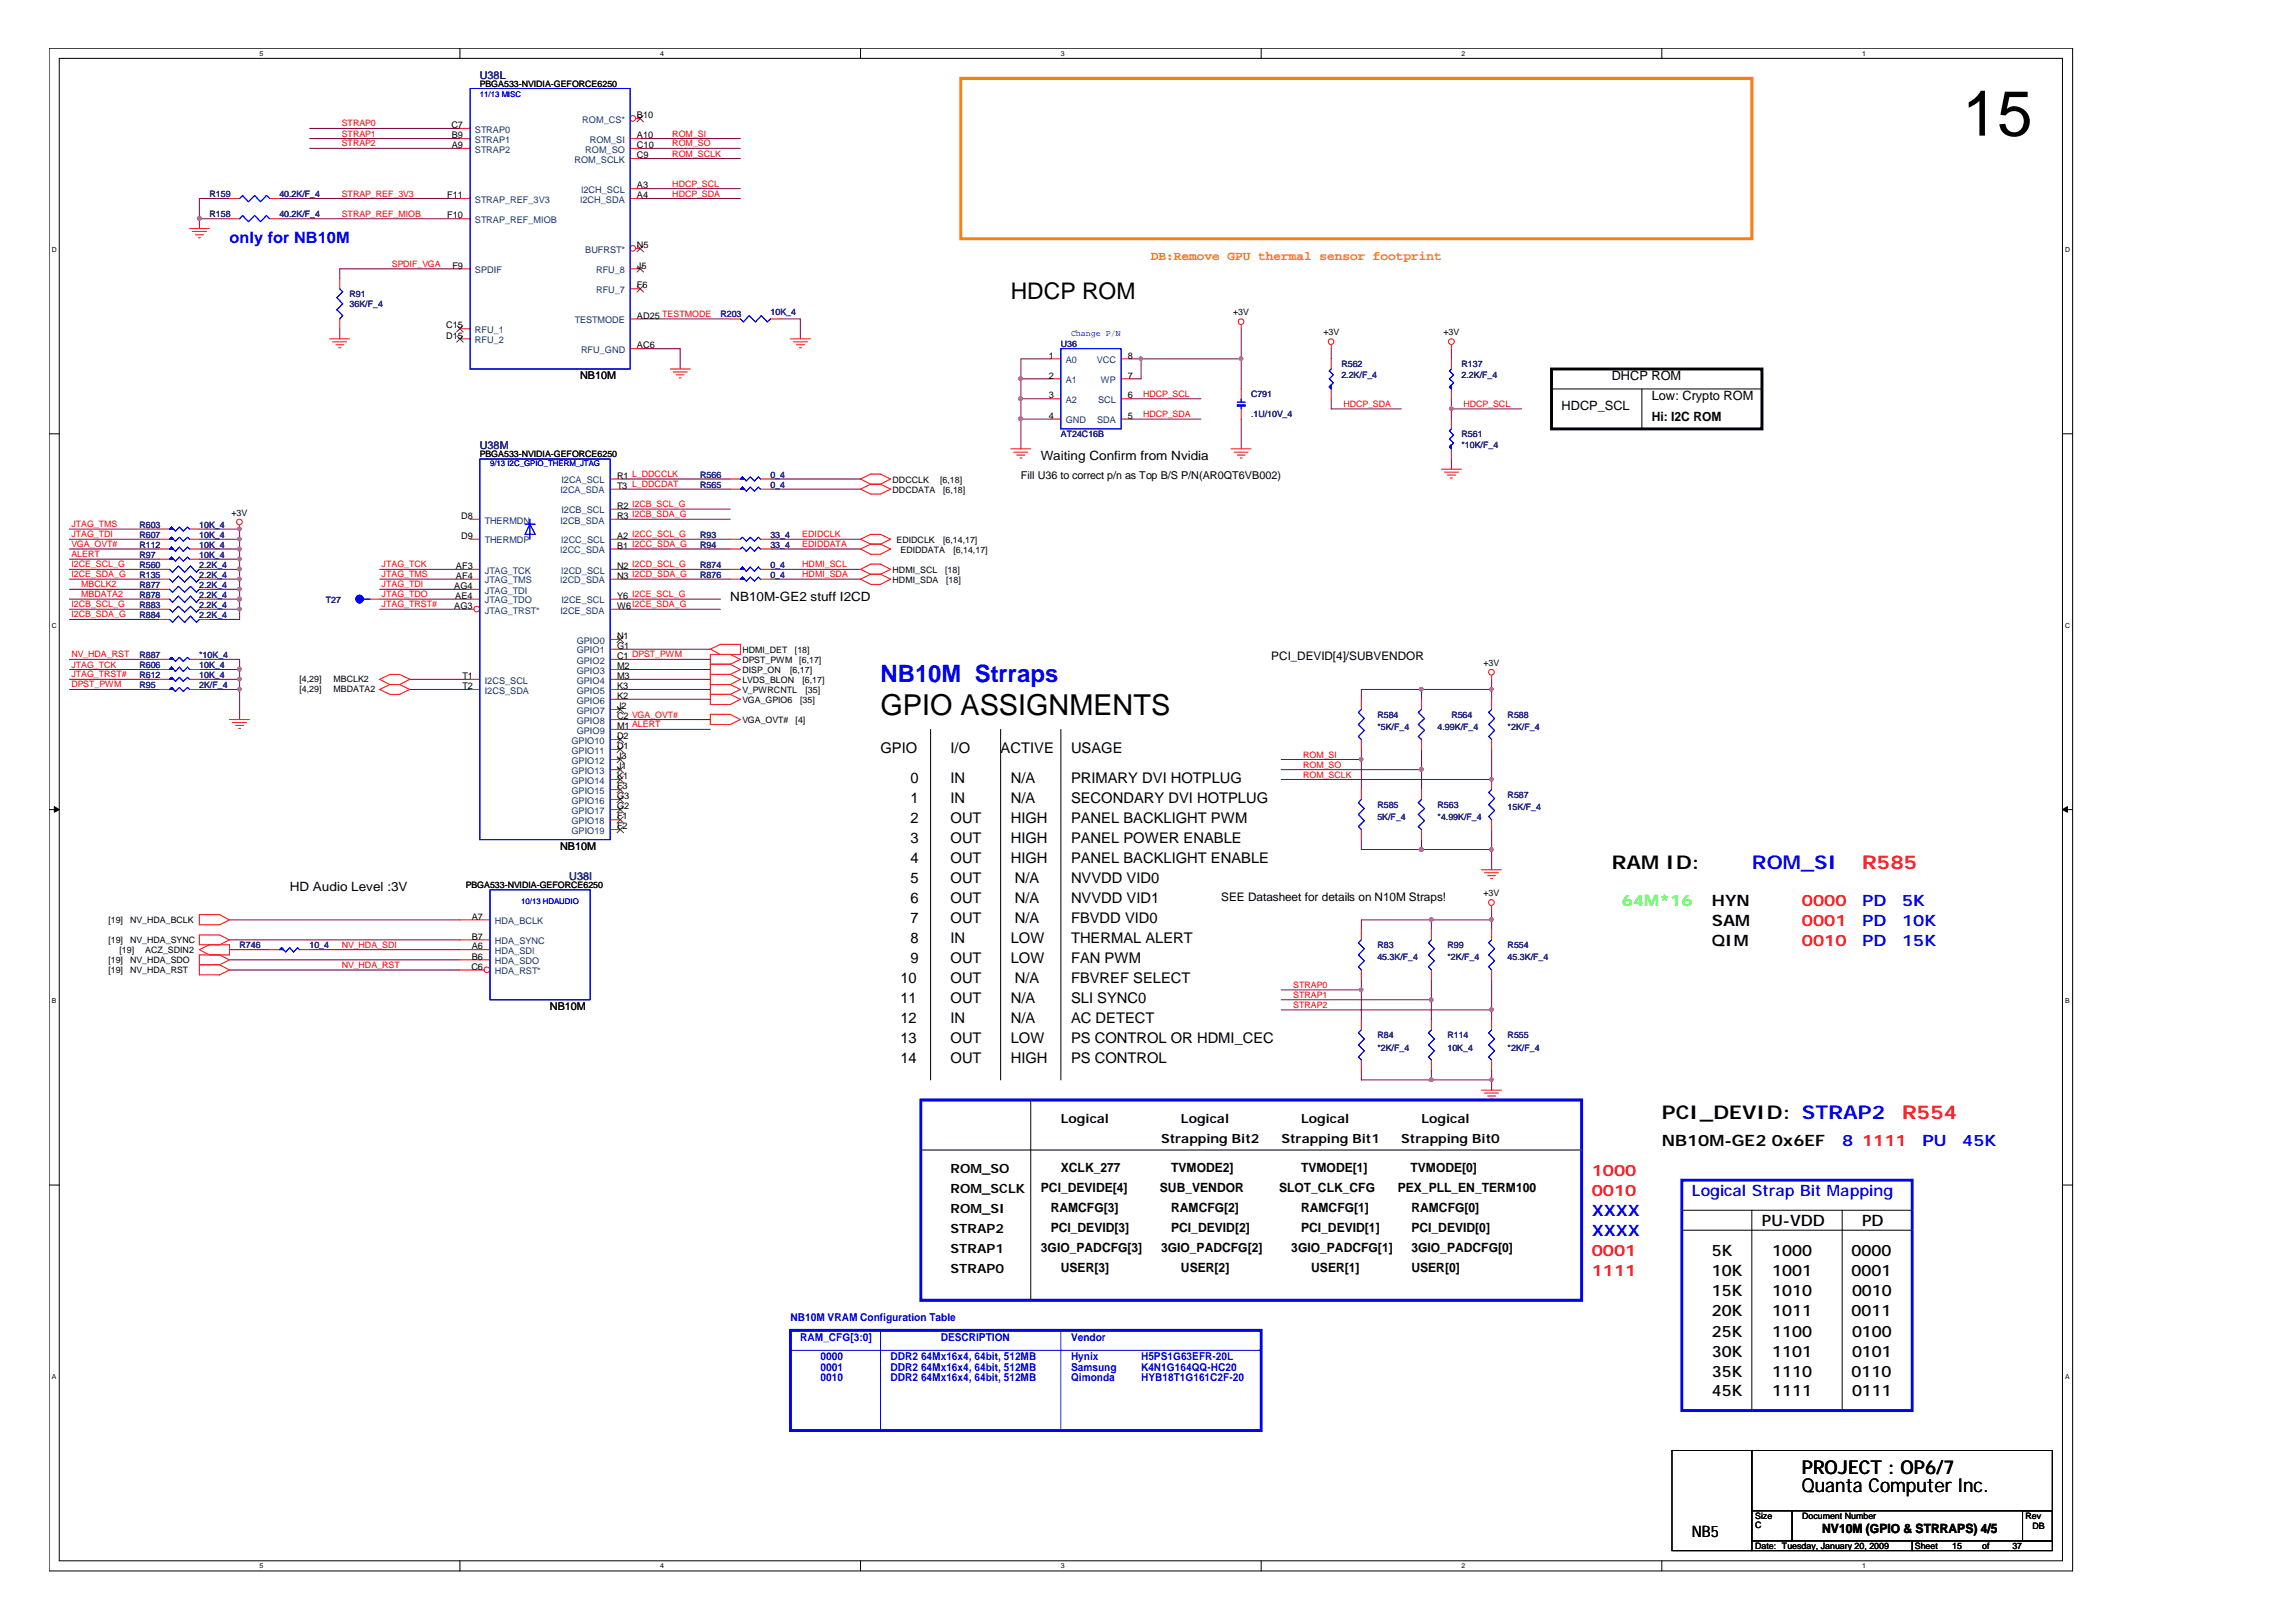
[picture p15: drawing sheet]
<svg xmlns="http://www.w3.org/2000/svg" width="297mm" height="210mm" viewBox="0 0 297 210" stroke-linecap="round" stroke-linejoin="round" font-family="sans-serif">
<defs><g id="words">
<text font-size="8.3" x="253.8" y="17.5">15</text>
<text font-size="3.7" x="113.9" y="92.5">GPIO ASSIGNMENTS</text>
<text font-size="3.1" fill="#00f" x="113.9" y="88.2">NB10M Strraps</text>
<text font-size="3" x="130.7" y="38.7">HDCP ROM</text>
<g font-size="2.5">
<text x="208.4" y="112.4">RAM ID:</text>
<text x="214.9" y="144.8">PCI_DEVID: STRAP2</text>
<text x="233" y="190.6">PROJECT : OP6/7</text>
<text x="233" y="192.9">Quanta Computer Inc.</text>
</g>
<text font-size="2.5" fill="#00f" x="226.6" y="112.4">ROM_SI</text>
<g font-size="2.5" fill="#f00">
<text x="240.8" y="112.4">R585</text>
<text x="246" y="144.8">R554</text>
</g>
<g font-size="2" fill="#00f">
<text x="29.7" y="31.5">only for NB10M</text>
<text x="240.8" y="117.2">PD</text>
<text x="240.8" y="119.7">PD</text>
<text x="246" y="119.7">10K</text>
<text x="246" y="117.2">5K</text>
<text x="240.8" y="122.3">PD</text>
<text x="246" y="122.3">15K</text>
<text x="238.3" y="148.2">8</text>
<text x="248.6" y="148.2">PU</text>
<text x="253.8" y="148.2">45K</text>
<text x="218.8" y="154.7">Logical Strap Bit Mapping</text>
<text x="205.9" y="157.3">XXXX</text>
<text x="205.9" y="159.9">XXXX</text>
</g>
<text font-size="2" fill="#0f0" x="209.8" y="117.2">64M*16</text>
<g font-size="2">
<text x="221.4" y="117.2">HYN</text>
<text x="221.4" y="119.7">SAM</text>
<text x="221.4" y="122.3">QIM</text>
<text x="214.9" y="148.2">NB10M-GE2</text>
<text x="229.1" y="148.2">0x6EF</text>
<text x="227.9" y="158.6">PU-VDD</text>
<text x="240.8" y="158.6">PD</text>
<text x="221.4" y="162.5">5K</text>
<text x="221.4" y="165.1">10K</text>
<text x="221.4" y="167.7">15K</text>
<text x="229.2" y="167.7">1010</text>
<text x="229.2" y="162.5">1000</text>
<text x="229.2" y="165.1">1001</text>
<text x="239.5" y="162.5">0000</text>
<text x="239.5" y="165.1">0001</text>
<text x="239.5" y="167.7">0010</text>
<text x="221.4" y="170.2">20K</text>
<text x="221.4" y="172.9">25K</text>
<text x="229.2" y="172.9">1100</text>
<text x="229.2" y="170.2">1011</text>
<text x="239.5" y="170.2">0011</text>
<text x="239.5" y="172.9">0100</text>
<text x="221.4" y="175.4">30K</text>
<text x="221.4" y="178">35K</text>
<text x="229.2" y="175.4">1101</text>
<text x="229.2" y="178">1110</text>
<text x="239.5" y="178">0110</text>
<text x="239.5" y="175.4">0101</text>
<text x="221.4" y="180.6">45K</text>
<text x="229.2" y="180.6">1111</text>
<text x="239.5" y="180.6">0111</text>
<text x="218.8" y="198.7">NB5</text>
</g>
<g font-size="2" fill="#f00">
<text x="233" y="117.2">0000</text>
<text x="233" y="119.7">0001</text>
<text x="233" y="122.3">0010</text>
<text x="240.8" y="148.2">1111</text>
<text x="205.9" y="152.1">1000</text>
<text x="205.9" y="154.7">0010</text>
<text x="205.9" y="162.5">0001</text>
<text x="205.9" y="165.1">1111</text>
</g>
<g font-size="1.9">
<text x="113.9" y="97.3">GPIO</text>
<text x="117.8" y="101.2">0</text>
<text x="122.9" y="101.2">IN</text>
<text x="122.9" y="97.3">I/O</text>
<text x="129.4" y="97.3">ACTIVE</text>
<text x="130.7" y="101.2">N/A</text>
<text x="138.5" y="97.3">USAGE</text>
<text x="138.5" y="101.2">PRIMARY DVI HOTPLUG</text>
<text x="117.8" y="106.4">2</text>
<text x="117.8" y="103.8">1</text>
<text x="122.9" y="103.8">IN</text>
<text x="122.9" y="106.4">OUT</text>
<text x="130.7" y="103.8">N/A</text>
<text x="130.7" y="106.4">HIGH</text>
<text x="138.5" y="106.4">PANEL BACKLIGHT PWM</text>
<text x="138.5" y="103.8">SECONDARY DVI HOTPLUG</text>
<text x="117.8" y="111.6">4</text>
<text x="117.8" y="109">3</text>
<text x="122.9" y="111.6">OUT</text>
<text x="122.9" y="109">OUT</text>
<text x="130.7" y="109">HIGH</text>
<text x="130.7" y="111.6">HIGH</text>
<text x="138.5" y="109">PANEL POWER ENABLE</text>
<text x="138.5" y="111.6">PANEL BACKLIGHT ENABLE</text>
<text x="117.8" y="114.2">5</text>
<text x="117.8" y="116.8">6</text>
<text x="117.8" y="119.4">7</text>
<text x="122.9" y="119.4">OUT</text>
<text x="122.9" y="114.2">OUT</text>
<text x="122.9" y="116.8">OUT</text>
<text x="131.3" y="114.2">N/A</text>
<text x="131.3" y="119.4">N/A</text>
<text x="131.3" y="116.8">N/A</text>
<text x="138.5" y="114.2">NVVDD VID0</text>
<text x="138.5" y="116.8">NVVDD VID1</text>
<text x="138.5" y="119.4">FBVDD VID0</text>
<text x="117.8" y="124.5">9</text>
<text x="117.8" y="121.9">8</text>
<text x="122.9" y="124.5">OUT</text>
<text x="122.9" y="121.9">IN</text>
<text x="130.7" y="124.5">LOW</text>
<text x="130.7" y="121.9">LOW</text>
<text x="138.5" y="124.5">FAN PWM</text>
<text x="138.5" y="121.9">THERMAL ALERT</text>
<text x="116.5" y="127.1">10</text>
<text x="116.5" y="129.7">11</text>
<text x="122.9" y="127.1">OUT</text>
<text x="122.9" y="129.7">OUT</text>
<text x="130.7" y="129.7">N/A</text>
<text x="131.3" y="127.1">N/A</text>
<text x="138.5" y="129.7">SLI SYNC0</text>
<text x="138.5" y="127.1">FBVREF SELECT</text>
<text x="116.5" y="132.3">12</text>
<text x="116.5" y="137.5">14</text>
<text x="116.5" y="134.9">13</text>
<text x="122.9" y="134.9">OUT</text>
<text x="122.9" y="132.3">IN</text>
<text x="122.9" y="137.5">OUT</text>
<text x="130.7" y="132.3">N/A</text>
<text x="130.7" y="134.9">LOW</text>
<text x="130.7" y="137.5">HIGH</text>
<text x="138.5" y="137.5">PS CONTROL</text>
<text x="138.5" y="134.9">PS CONTROL OR HDMI_CEC</text>
<text x="138.5" y="132.3">AC DETECT</text>
</g>
<text font-size="1.7" fill="#ff8000" x="148.8" y="33.6">DB:Remove GPU thermal sensor footprint</text>
<g font-size="1.7">
<text x="202" y="53.1">HDCP_SCL</text>
<text x="208.4" y="49.2">DHCP ROM</text>
<text x="213.6" y="51.8">Low: Crypto ROM</text>
<text x="134.6" y="59.5">Waiting Confirm from Nvidia</text>
<text x="213.6" y="54.4">Hi: I2C ROM</text>
<text x="94.4" y="77.7">NB10M-GE2 stuff I2CD</text>
<text x="37.5" y="115.2">HD Audio Level :3V</text>
<text x="137.2" y="145.2">Logical</text>
<text x="150.2" y="147.8">Strapping Bit2</text>
<text x="152.7" y="145.2">Logical</text>
<text x="165.7" y="147.8">Strapping Bit1</text>
<text x="168.3" y="145.2">Logical</text>
<text x="181.2" y="147.8">Strapping Bit0</text>
<text x="183.8" y="145.2">Logical</text>
<text x="122.9" y="151.7">ROM_SO</text>
<text x="122.9" y="154.3">ROM_SCLK</text>
<text x="134.6" y="154.1">PCI_DEVIDE[4]</text>
<text x="137.2" y="151.6">XCLK_277</text>
<text x="150" y="154.1">SUB_VENDOR</text>
<text x="151.5" y="151.6">TVMODE2]</text>
<text x="165.4" y="154.1">SLOT_CLK_CFG</text>
<text x="168.3" y="151.6">TVMODE[1]</text>
<text x="180.8" y="154.1">PEX_PLL_EN_TERM100</text>
<text x="182.4" y="151.6">TVMODE[0]</text>
<text x="122.9" y="156.9">ROM_SI</text>
<text x="122.9" y="159.5">STRAP2</text>
<text x="134.6" y="161.9">3GIO_PADCFG[3]</text>
<text x="135.9" y="156.7">RAMCFG[3]</text>
<text x="135.9" y="159.4">PCI_DEVID[3]</text>
<text x="150.2" y="161.9">3GIO_PADCFG[2]</text>
<text x="151.5" y="156.7">RAMCFG[2]</text>
<text x="151.5" y="159.4">PCI_DEVID[2]</text>
<text x="167" y="161.9">3GIO_PADCFG[1]</text>
<text x="168.3" y="156.7">RAMCFG[1]</text>
<text x="168.3" y="159.4">PCI_DEVID[1]</text>
<text x="182.5" y="156.7">RAMCFG[0]</text>
<text x="182.5" y="159.4">PCI_DEVID[0]</text>
<text x="182.5" y="161.9">3GIO_PADCFG[0]</text>
<text x="122.9" y="164.6">STRAP0</text>
<text x="122.9" y="162.1">STRAP1</text>
<text x="137.2" y="164.5">USER[3]</text>
<text x="152.7" y="164.5">USER[2]</text>
<text x="169.6" y="164.5">USER[1]</text>
<text x="182.5" y="164.5">USER[0]</text>
<text x="235.7" y="198.2">NV10M (GPIO &amp; STRRAPS) 4/5</text>
</g>
<g font-size="1.5">
<text x="164.4" y="85.4">PCI_DEVID[4]/SUBVENDOR</text>
<text x="157.9" y="116.5">SEE Datasheet for details on N10M Straps!</text>
</g>
<g font-size="1.4" fill="#000080">
<text x="62.1" y="10.2">U38L</text>
<text x="62.1" y="58.1">U38M</text>
<text x="73.6" y="113.8">U38I</text>
</g>
<g font-size="1.4">
<text x="75" y="49">NB10M</text>
<text x="132" y="62">Fill U36 to correct p/n as Top B/S P/N(AR0QT6VB002)</text>
<text x="72.4" y="109.9">NB10M</text>
<text x="71.1" y="130.6">NB10M</text>
</g>
<g font-size="1.4" fill="#00f">
<text x="102.2" y="170.8">NB10M VRAM Configuration Table</text>
<text x="103.5" y="173.4">RAM_CFG[3:0]</text>
<text x="121.7" y="173.4">DESCRIPTION</text>
<text x="138.5" y="173.4">Vendor</text>
<text x="106.1" y="177.3">0001</text>
<text x="106.1" y="176">0000</text>
<text x="106.1" y="178.6">0010</text>
<text x="115.2" y="176">DDR2 64Mx16x4, 64bit, 512MB</text>
<text x="115.2" y="177.3">DDR2 64Mx16x4, 64bit, 512MB</text>
<text x="115.2" y="178.6">DDR2 64Mx16x4, 64bit, 512MB</text>
<text x="138.5" y="178.6">Qimonda</text>
<text x="138.5" y="177.3">Samsung</text>
<text x="138.5" y="176">Hynix</text>
<text x="147.6" y="176">H5PS1G63EFR-20L</text>
<text x="147.6" y="178.6">HYB18T1G161C2F-20</text>
<text x="147.6" y="177.3">K4N1G164QQ-HC20</text>
</g>
<g font-size="1.2">
<text x="58.4" y="16.6">C7</text>
<text x="58.4" y="17.9">B9</text>
<text x="82.4" y="15.3">B10</text>
<text x="82.4" y="17.9">A10</text>
<text x="58.4" y="19.1">A9</text>
<text x="82.4" y="19.1">C10</text>
<text x="82.4" y="20.5">C9</text>
<text x="57.8" y="28.3">F10</text>
<text x="57.8" y="25.6">F11</text>
<text x="82.4" y="25.6">A4</text>
<text x="82.4" y="24.4">A3</text>
<text x="58.5" y="34.7">F9</text>
<text x="82.4" y="32.1">N5</text>
<text x="82.4" y="34.7">J5</text>
<text x="82.4" y="41.2">AD25 TESTMODE</text>
<text x="82.4" y="37.3">F6</text>
<text x="57.7" y="43.8">D15</text>
<text x="57.7" y="42.5">C15</text>
<text x="82.4" y="45.1">AC6</text>
<text x="135.6" y="46.4">1</text>
<text x="145.9" y="46.4">8</text>
<text x="135.6" y="49">2</text>
<text x="135.6" y="51.5">3</text>
<text x="145.9" y="49">7</text>
<text x="145.9" y="51.5">6</text>
<text x="135.6" y="54.2">4</text>
<text x="145.9" y="54.2">5</text>
<text x="79.8" y="65.8">R2 I2CB_SCL_G</text>
<text x="79.8" y="63.2">T3 L_DDCDAT</text>
<text x="79.8" y="61.9">R1 L_DDCCLK</text>
<text x="59.6" y="69.7">D9</text>
<text x="59.6" y="67.1">D8</text>
<text x="79.8" y="67.1">R3 I2CB_SDA_G</text>
<text x="79.8" y="69.7">A2 I2CC_SCL_G</text>
<text x="79.8" y="71">B1 I2CC_SDA_G</text>
<text x="58.8" y="76.2">AG4</text>
<text x="58.9" y="77.4">AE4</text>
<text x="59" y="74.9">AF4</text>
<text x="59" y="73.6">AF3</text>
<text x="79.8" y="77.4">Y6 I2CE_SCL_G</text>
<text x="79.8" y="73.6">N2 I2CD_SCL_G</text>
<text x="79.8" y="74.9">N3 I2CD_SDA_G</text>
<text x="58.8" y="78.8">AG3</text>
<text x="79.8" y="83.9">G1</text>
<text x="79.8" y="82.6">N1</text>
<text x="79.8" y="78.8">W6I2CE_SDA_G</text>
<text x="59.8" y="89.1">T2</text>
<text x="59.8" y="87.8">T1</text>
<text x="79.8" y="89.1">K3</text>
<text x="79.8" y="87.8">M3</text>
<text x="79.8" y="86.5">M2</text>
<text x="79.8" y="85.2">C1 DPST_PWM</text>
<text x="79.8" y="94.3">M1 ALERT</text>
<text x="79.8" y="93">C2 VGA_OVT#</text>
<text x="79.8" y="91.7">J2</text>
<text x="79.8" y="90.4">K2</text>
<text x="79.8" y="95.6">D2</text>
<text x="79.8" y="100.8">K1</text>
<text x="79.8" y="99.5">J1</text>
<text x="79.8" y="98.2">J3</text>
<text x="79.8" y="96.9">D1</text>
<text x="79.8" y="107.2">F2</text>
<text x="79.8" y="106">F1</text>
<text x="79.8" y="104.7">G2</text>
<text x="79.8" y="103.3">G3</text>
<text x="79.8" y="102.1">F3</text>
<text x="61" y="118.9">A7</text>
<text x="61" y="125.4">C6</text>
<text x="61" y="124.1">B6</text>
<text x="61" y="122.8">A6</text>
<text x="61" y="121.5">B7</text>
</g>
<g font-size="1.2" fill="#004080">
<text x="61.4" y="17.2">STRAP0</text>
<text x="75.3" y="15.9">ROM_CS*</text>
<text x="61.4" y="19.7">STRAP2</text>
<text x="61.4" y="18.5">STRAP1</text>
<text x="74.3" y="21.1">ROM_SCLK</text>
<text x="75.7" y="19.7">ROM_SO</text>
<text x="76.3" y="18.5">ROM_SI</text>
<text x="61.4" y="28.8">STRAP_REF_MIOB</text>
<text x="61.4" y="26.2">STRAP_REF_3V3</text>
<text x="75" y="26.2">I2CH_SDA</text>
<text x="75.1" y="24.9">I2CH_SCL</text>
<text x="61.4" y="35.3">SPDIF</text>
<text x="75.7" y="32.7">BUFRST*</text>
<text x="77.1" y="35.3">RFU_8</text>
<text x="74.3" y="41.8">TESTMODE</text>
<text x="77.1" y="37.9">RFU_7</text>
<text x="61.4" y="44.4">RFU_2</text>
<text x="61.4" y="43.1">RFU_1</text>
<text x="75.1" y="45.6">RFU_GND</text>
<text x="137.8" y="47">A0</text>
<text x="141.9" y="47">VCC</text>
<text x="137.8" y="49.5">A1</text>
<text x="137.8" y="52.1">A2</text>
<text x="142" y="52.1">SCL</text>
<text x="142.4" y="49.5">WP</text>
<text x="137.8" y="54.8">GND</text>
<text x="141.9" y="54.8">SDA</text>
<text x="72.5" y="63.8">I2CA_SDA</text>
<text x="72.6" y="62.5">I2CA_SCL</text>
<text x="62.7" y="70.3">THERMDP</text>
<text x="62.7" y="67.7">THERMDN</text>
<text x="72.4" y="71.6">I2CC_SDA</text>
<text x="72.5" y="67.7">I2CB_SDA</text>
<text x="72.6" y="70.3">I2CC_SCL</text>
<text x="72.6" y="66.4">I2CB_SCL</text>
<text x="62.7" y="76.8">JTAG_TDI</text>
<text x="62.7" y="75.5">JTAG_TMS</text>
<text x="62.7" y="74.2">JTAG_TCK</text>
<text x="72.4" y="75.5">I2CD_SDA</text>
<text x="72.6" y="74.2">I2CD_SCL</text>
<text x="62.7" y="79.3">JTAG_TRST*</text>
<text x="62.7" y="78">JTAG_TDO</text>
<text x="72.5" y="79.3">I2CE_SDA</text>
<text x="72.6" y="78">I2CE_SCL</text>
<text x="74.6" y="83.2">GPIO0</text>
<text x="62.7" y="89.7">I2CS_SDA</text>
<text x="62.7" y="88.4">I2CS_SCL</text>
<text x="74.6" y="89.7">GPIO5</text>
<text x="74.6" y="88.4">GPIO4</text>
<text x="74.6" y="87.1">GPIO3</text>
<text x="74.6" y="85.8">GPIO2</text>
<text x="74.6" y="84.5">GPIO1</text>
<text x="74.6" y="94.9">GPIO9</text>
<text x="74.6" y="93.6">GPIO8</text>
<text x="74.6" y="92.3">GPIO7</text>
<text x="74.6" y="91">GPIO6</text>
<text x="73.9" y="101.4">GPIO14</text>
<text x="73.9" y="100.1">GPIO13</text>
<text x="73.9" y="98.8">GPIO12</text>
<text x="73.9" y="97.5">GPIO11</text>
<text x="73.9" y="96.2">GPIO10</text>
<text x="73.9" y="107.8">GPIO19</text>
<text x="73.9" y="106.6">GPIO18</text>
<text x="73.9" y="105.3">GPIO17</text>
<text x="73.9" y="103.9">GPIO16</text>
<text x="73.9" y="102.7">GPIO15</text>
<text x="64" y="119.5">HDA_BCLK</text>
<text x="64" y="124.7">HDA_SDO</text>
<text x="64" y="123.4">HDA_SDI</text>
<text x="64" y="122.1">HDA_SYNC</text>
<text x="64" y="126">HDA_RST*</text>
</g>
<g font-size="1.1">
<text x="62.1" y="11.2">PBGA533-NVIDIA-GEFORCE6250</text>
<text x="159.5" y="40.8">+3V</text>
<text x="171.2" y="43.4">+3V</text>
<text x="186.7" y="43.4">+3V</text>
<text x="62.1" y="59.2">PBGA533-NVIDIA-GEFORCE6250</text>
<text x="115.4" y="62.4">DDCCLK</text>
<text x="115.4" y="63.7">DDCDATA</text>
<text x="121.6" y="62.4">[6,18]</text>
<text x="122" y="63.7">[6,18]</text>
<text x="29.9" y="66.7">+3V</text>
<text x="116" y="70.2">EDIDCLK</text>
<text x="116.5" y="71.5">EDIDDATA</text>
<text x="122" y="70.2">[6,14,17]</text>
<text x="123.3" y="71.5">[6,14,17]</text>
<text x="115.4" y="74.1">HDMI_SCL</text>
<text x="115.4" y="75.4">HDMI_SDA</text>
<text x="122.2" y="74.1">[18]</text>
<text x="122.4" y="75.4">[18]</text>
<text x="38.7" y="88.2">[4,29]</text>
<text x="38.7" y="89.5">[4,29]</text>
<text x="43.1" y="88.2">MBCLK2</text>
<text x="43.1" y="89.5">MBDATA2</text>
<text x="96" y="88.3">LVDS_BLON</text>
<text x="96" y="85.7">DPST_PWM</text>
<text x="96" y="87">DISP_ON</text>
<text x="96" y="89.6">V_PWRCNTL</text>
<text x="96" y="84.4">HDMI_DET</text>
<text x="102.2" y="87">[6,17]</text>
<text x="102.8" y="84.4">[18]</text>
<text x="103.4" y="85.7">[6,17]</text>
<text x="103.8" y="88.3">[6,17]</text>
<text x="104.2" y="89.6">[35]</text>
<text x="191.9" y="86.1">+3V</text>
<text x="96" y="93.5">VGA_OVT#</text>
<text x="96" y="90.9">VGA_GPIO6</text>
<text x="102.9" y="93.5">[4]</text>
<text x="103.5" y="90.9">[35]</text>
<text x="14" y="119.4">[19]</text>
<text x="16.8" y="119.4">NV_HDA_BCLK</text>
<text x="60.2" y="114.9">PBGA533-NVIDIA-GEFORCE6250</text>
<text x="191.9" y="115.9">+3V</text>
<text x="14" y="122">[19]</text>
<text x="14" y="124.6">[19]</text>
<text x="14" y="125.9">[19]</text>
<text x="15.5" y="123.3">[19]</text>
<text x="16.8" y="122">NV_HDA_SYNC</text>
<text x="16.8" y="124.6">NV_HDA_SDO</text>
<text x="16.8" y="125.9">NV_HDA_RST</text>
<text x="18.8" y="123.3">ACZ_SDIN2</text>
<text x="227" y="196.5">Size</text>
<text x="227" y="197.7">C</text>
<text x="233.1" y="196.5">Document Number</text>
<text x="262" y="196.5">Rev</text>
<text x="262.8" y="197.8">DB</text>
<text x="227" y="200.4">Date: Tuesday, January 20, 2009</text>
<text x="247.7" y="200.4">Sheet</text>
<text x="252.5" y="200.4">15</text>
<text x="256.4" y="200.4">of</text>
<text x="260.3" y="200.4">37</text>
</g>
<g font-size="1.1" fill="#f00">
<text x="44.2" y="16.4">STRAP0</text>
<text x="44.2" y="17.7">STRAP1</text>
<text x="87" y="17.7">ROM_SI</text>
<text x="44.2" y="18.9">STRAP2</text>
<text x="87" y="18.9">ROM_SO</text>
<text x="87" y="20.2">ROM_SCLK</text>
<text x="44.2" y="28">STRAP_REF_MIOB</text>
<text x="44.2" y="25.4">STRAP_REF_3V3</text>
<text x="87" y="25.4">HDCP_SDA</text>
<text x="87" y="24.1">HDCP_SCL</text>
<text x="50.7" y="34.5">SPDIF_VGA</text>
<text x="147.8" y="51.3">HDCP_SCL</text>
<text x="147.8" y="53.9">HDCP_SDA</text>
<text x="173.7" y="52.6">HDCP_SDA</text>
<text x="189.3" y="52.6">HDCP_SCL</text>
<text x="9.2" y="68.2">JTAG_TMS</text>
<text x="9.2" y="69.5">JTAG_TDI</text>
<text x="9.2" y="70.8">VGA_OVT#</text>
<text x="103.8" y="69.5">EDIDCLK</text>
<text x="103.8" y="70.8">EDIDDATA</text>
<text x="9.2" y="73.4">I2CE_SCL_G</text>
<text x="9.2" y="74.6">I2CE_SDA_G</text>
<text x="9.2" y="72.1">ALERT</text>
<text x="10.5" y="76">MBCLK2</text>
<text x="10.5" y="77.2">MBDATA2</text>
<text x="49.4" y="76">JTAG_TDI</text>
<text x="49.4" y="73.4">JTAG_TCK</text>
<text x="49.4" y="77.2">JTAG_TDO</text>
<text x="49.4" y="74.6">JTAG_TMS</text>
<text x="103.8" y="74.6">HDMI_SDA</text>
<text x="103.8" y="73.4">HDMI_SCL</text>
<text x="9.2" y="78.5">I2CB_SCL_G</text>
<text x="9.2" y="79.9">I2CB_SDA_G</text>
<text x="49.4" y="78.5">JTAG_TRST#</text>
<text x="9.2" y="88.9">DPST_PWM</text>
<text x="9.2" y="86.3">JTAG_TCK</text>
<text x="9.2" y="87.6">JTAG_TRST#</text>
<text x="9.2" y="85">NV_HDA_RST</text>
<text x="168.5" y="100.6">ROM_SCLK</text>
<text x="168.5" y="98">ROM_SI</text>
<text x="168.5" y="99.3">ROM_SO</text>
<text x="44.2" y="125.2">NV_HDA_RST</text>
<text x="44.2" y="122.6">NV_HDA_SDI</text>
<text x="167.3" y="127.8">STRAP0</text>
<text x="167.3" y="130.4">STRAP2</text>
<text x="167.3" y="129">STRAP1</text>
</g>
<g font-size="1.1" fill="#000080">
<text x="27.1" y="25.5">R159</text>
<text x="27.1" y="28.1">R158</text>
<text x="36.1" y="25.5">40.2K/F_4</text>
<text x="36.1" y="28.1">40.2K/F_4</text>
<text x="45.2" y="38.5">R91</text>
<text x="45.2" y="39.7">36K/F_4</text>
<text x="93.2" y="41">R203</text>
<text x="99.7" y="40.8">10K_4</text>
<text x="137.2" y="44.9">U36</text>
<text x="173.5" y="47.5">R562</text>
<text x="189" y="47.5">R137</text>
<text x="161.8" y="51.4">C791</text>
<text x="161.8" y="54">.1U/10V_4</text>
<text x="173.5" y="48.8">2.2K/F_4</text>
<text x="189" y="48.8">2.2K/F_4</text>
<text x="137.2" y="56.6">AT24C16B</text>
<text x="189" y="56.6">R561</text>
<text x="189" y="57.9">*10K/F_4</text>
<text x="90.6" y="61.8">R566</text>
<text x="90.6" y="63">R565</text>
<text x="99.6" y="61.8">0_4</text>
<text x="99.6" y="63">0_4</text>
<text x="18" y="69.5">R607</text>
<text x="18" y="68.3">R603</text>
<text x="18" y="70.8">R112</text>
<text x="25.8" y="69.5">10K_4</text>
<text x="25.8" y="68.3">10K_4</text>
<text x="25.8" y="70.8">10K_4</text>
<text x="90.6" y="70.8">R94</text>
<text x="90.6" y="69.5">R93</text>
<text x="99.6" y="70.8">33_4</text>
<text x="99.6" y="69.5">33_4</text>
<text x="18" y="77.3">R878</text>
<text x="18" y="73.4">R560</text>
<text x="18" y="76">R877</text>
<text x="18" y="72.1">R97</text>
<text x="18" y="74.7">R135</text>
<text x="25.8" y="72.1">10K_4</text>
<text x="25.8" y="77.3">2.2K_4</text>
<text x="25.8" y="73.4">2.2K_4</text>
<text x="25.8" y="76">2.2K_4</text>
<text x="25.8" y="74.7">2.2K_4</text>
<text x="42.1" y="77.9">T27</text>
<text x="90.6" y="74.7">R876</text>
<text x="90.6" y="73.4">R874</text>
<text x="99.6" y="74.7">0_4</text>
<text x="99.6" y="73.4">0_4</text>
<text x="18" y="79.9">R884</text>
<text x="18" y="78.6">R883</text>
<text x="25.8" y="79.9">2.2K_4</text>
<text x="25.8" y="78.6">2.2K_4</text>
<text x="18" y="85.1">R887</text>
<text x="18" y="86.4">R606</text>
<text x="18" y="87.7">R612</text>
<text x="18" y="89">R95</text>
<text x="25.8" y="89">2K/F_4</text>
<text x="25.8" y="85.1">*10K_4</text>
<text x="25.8" y="86.4">10K_4</text>
<text x="25.8" y="87.7">10K_4</text>
<text x="178.1" y="92.9">R584</text>
<text x="178.1" y="94.4">*5K/F_4</text>
<text x="185.9" y="94.4">4.99K/F_4</text>
<text x="187.7" y="92.9">R564</text>
<text x="195" y="92.9">R588</text>
<text x="195" y="94.4">*2K/F_4</text>
<text x="178.1" y="104.5">R585</text>
<text x="178.1" y="106.1">5K/F_4</text>
<text x="185.9" y="104.5">R563</text>
<text x="185.9" y="106.1">*4.99K/F_4</text>
<text x="195" y="103.2">R587</text>
<text x="195" y="104.8">15K/F_4</text>
<text x="31" y="122.7">R746</text>
<text x="40" y="122.7">10_4</text>
<text x="178.1" y="122.7">R83</text>
<text x="178.1" y="124.2">45.3K/F_4</text>
<text x="187.2" y="122.7">R99</text>
<text x="187.2" y="124.2">*2K/F_4</text>
<text x="195" y="122.7">R554</text>
<text x="195" y="124.2">45.3K/F_4</text>
<text x="178.1" y="134.3">R84</text>
<text x="178.1" y="135.9">*2K/F_4</text>
<text x="187.2" y="134.3">R114</text>
<text x="187.2" y="135.9">10K_4</text>
<text x="195" y="134.3">R555</text>
<text x="195" y="135.9">*2K/F_4</text>
</g>
<text font-size="1.1" fill="#00f" x="138.5" y="43.5">Change P/N</text>
<g font-size="1" fill="#00f">
<text x="62.1" y="12.6">11/13 MISC</text>
<text x="63.4" y="60.3">9/13 I2C_GPIO_THERM_JTAG</text>
<text x="67.4" y="116.9">10/13 HDAUDIO</text>
</g>
<g font-size=".9">
<text x="33.6" y="7.2">5</text>
<text x="85.4" y="7.2">4</text>
<text x="137.2" y="7.2">3</text>
<text x="189" y="7.2">2</text>
<text x="240.8" y="7.2">1</text>
<text x="6.7" y="32.6">D</text>
<text x="267.1" y="32.6">D</text>
<text x="6.7" y="81.2">C</text>
<text x="267.1" y="81.2">C</text>
<text x="6.7" y="129.8">B</text>
<text x="267.1" y="129.8">B</text>
<text x="6.7" y="178.3">A</text>
<text x="267.1" y="178.3">A</text>
<text x="33.6" y="202.8">5</text>
<text x="85.4" y="202.8">4</text>
<text x="137.2" y="202.8">3</text>
<text x="189" y="202.8">2</text>
<text x="240.8" y="202.8">1</text>
</g>
</g></defs>
<g fill="none" stroke="#000" stroke-width=".13">
<path d="M6.3 6.2h261.8v197h-261.8zM7.7 7.5h259v194.4h-259zM59.5 6.2v1.3M111.3 6.2v1.3M163.1 6.2v1.3M214.9 6.2v1.3M6.3 56.1h1.4M200.7 50.3h27.2M212.3 50.3v5.2M266.7 56.1h1.4M120.4 94.3v45.4M129.4 94.3v45.4"/>
<path d="M137.2 94.3v45.4M6.3 104.7h1.4M266.7 104.7h1.4M6.3 153.3h1.4M119.1 148.7h85.5M133.3 142.3v25.9M217.5 156.5h29.8M217.5 159.1h29.8M226.6 156.5v25.9M238.3 156.5v25.9M266.7 153.3h1.4M216.2 187.6h10.4v12.9h-10.4z"/>
<path d="M226.6 187.6h38.8v7.8h-38.8zM226.6 195.4h5.2v3.9h-5.2zM226.6 199.3h20.7v1.2h-20.7zM231.8 195.4h33.6v3.9h-33.6zM247.3 199.3h18.1v1.2h-18.1zM261.6 195.4h3.8v3.9h-3.8zM59.5 201.9v1.3M111.3 201.9v1.3M163.1 201.9v1.3M214.9 201.9v1.3"/>
</g>
<g fill="#000" stroke="#000" stroke-width=".13">
<path d="M7 104.3l.7 .4-.7 .3z" fill-rule="evenodd"/>
<path d="M266.7 104.7l.7-.4v.7z" fill-rule="evenodd"/>
</g>
<g fill="none" stroke="#800040" stroke-width=".13">
<path d="M40 17.9h19.5M40 19.2h19.5M40 16.6h19.5M82.8 17.9h13M82.8 19.2h13M25.8 28.3h3.9M29.7 25.7h-3.9v3.9M36.2 25.7h23.3M36.2 28.3h23.3M59.5 34.8h-15.6v1.2M82.8 20.5h13M82.8 25.7h13"/>
<path d="M82.8 24.4h13M43.9 42.5v1.3M82.8 41.2h11.6M82.8 45.1h5.2v2.6M100.9 41.2h2.6v2.6M132 51.6h3.9M132 49h3.9M132 54.2h3.9M135.9 46.4h-3.9v11.7M146.3 51.6h9M146.3 46.4h14.2M146.3 54.2h9"/>
<path d="M147.6 46.4v2.6h-1.3M160.5 42.5v7.8M160.5 54.2v3.9M172.2 51.6v1.3h9M172.2 45.1v1.3M187.7 45.1v1.3M187.7 51.6v2.6M187.7 59.4v1.3M187.7 52.9h9.1M9 73.6h11.6M9 74.9h11.6M9 69.7h11.6"/>
<path d="M9 71h11.6M9 77.5h11.6M9 78.8h11.6M9 76.2h11.6M9 68.4h11.6M9 72.3h11.6M25.8 68.4h5.2v11.7h-3.9M25.8 69.7h5.2M25.8 71h5.2M25.8 72.3h5.2M27.1 73.6h3.9M27.1 74.9h3.9"/>
<path d="M27.1 77.5h3.9M27.1 78.8h3.9M27.1 76.2h3.9M49.1 73.6h11.7M49.1 74.9h11.7M49.1 77.5h11.7M49.1 78.8h11.7M49.1 76.2h11.7M80.2 73.6h14.2M80.2 74.9h14.2M80.2 69.7h14.2M80.2 71h14.2"/>
<path d="M80.2 77.5h13M80.2 78.8h13M80.2 61.9h14.2M80.2 63.3h14.2M80.2 65.8h14.2M80.2 67.2h14.2M99.7 73.6h11.6M99.7 74.9h11.6M99.7 69.7h11.6M99.7 71h11.6M99.7 61.9h11.6M99.7 63.3h11.6"/>
<path d="M9 89.2h11.6M9 87.9h11.6M9 85.3h11.6M9 86.6h11.6M9 80.1h11.6M25.8 85.3h5.2v7.8M25.8 89.2h5.2M25.8 87.9h5.2M25.8 86.6h5.2M53 89.2h7.8M53 87.9h7.8M80.2 89.2h11.7"/>
<path d="M80.2 87.9h11.7M80.2 90.4h11.7M80.2 85.3h11.7M80.2 86.6h11.7M80.2 84h11.7M80.2 94.3h11.7M80.2 93.1h11.7M165.7 98.2h10.4M165.7 99.5h18.2M176.1 96.9v5.2M183.9 89.2v1.2M183.9 96.9v5.2"/>
<path d="M192.9 89.2h-16.8v1.2M192.9 96.9v3.9h-27.2M192.9 87.9v2.5M29.7 119h29.8M176.1 108.6v1.3h16.8M183.9 108.6v1.3M185.1 119v1.2M192.9 119h-16.8v1.2M192.9 107.3v5.2M192.9 117.7v2.5M29.7 121.6h29.8M29.7 125.4h29.8"/>
<path d="M29.7 124.1h29.8M29.7 122.8h5.2M40 122.8h19.5M165.7 128h10.4M165.7 130.6h27.2M165.7 129.3h19.4M176.1 126.7v5.2M176.1 138.4v1.3h16.8M185.1 126.7v5.2M185.1 138.4v1.3M192.9 126.7v5.2M192.9 138.4v2.6"/>
</g>
<g fill="#f0f" stroke="#f0f" stroke-width=".13">
<path d="M30.8 73.4l.1-.1 .3 .1-.1 .4h-.2h-.1z" fill-rule="evenodd"/>
<path d="M30.8 74.7h.3l.1 .2-.1 .1-.2 .1-.1-.1z" fill-rule="evenodd"/>
<path d="M160.3 46.2h.4v.2v.1l-.2 .1-.2-.1z" fill-rule="evenodd"/>
<path d="M147.4 46.2h.3l.1 .2-.1 .1-.2 .1-.1-.1z" fill-rule="evenodd"/>
<path d="M30.8 69.5h.3l.1 .2-.1 .2h-.2h-.1z" fill-rule="evenodd"/>
<path d="M30.8 68.2h.3l.1 .2-.1 .2h-.2h-.1z" fill-rule="evenodd"/>
<path d="M30.8 86.4l.1-.1 .3 .1-.1 .3-.2 .1-.1-.1z" fill-rule="evenodd"/>
<path d="M30.8 89h.3l.1 .1-.1 .2-.2 .1-.1-.1z" fill-rule="evenodd"/>
<path d="M30.8 87.7h.3l.1 .1-.1 .2-.2 .1-.1-.1z" fill-rule="evenodd"/>
<path d="M30.8 70.8h.1l.3 .1-.1 .3-.2 .1-.1-.1z" fill-rule="evenodd"/>
<path d="M30.8 72.1h.3l.1 .2-.1 .2h-.2h-.1z" fill-rule="evenodd"/>
<path d="M192.7 100.6h.3l.1 .2-.1 .1-.1 .1-.2-.1z" fill-rule="evenodd"/>
<path d="M184.9 139.5h.4v.1v.2l-.2 .1-.2-.1z" fill-rule="evenodd"/>
<path d="M192.7 118.7h.2l.2 .1-.1 .3-.1 .1-.2-.1z" fill-rule="evenodd"/>
<path d="M175.9 127.8h.3l.1 .2-.1 .2h-.2h-.1z" fill-rule="evenodd"/>
<path d="M192.7 130.4h.3l.1 .2-.1 .1-.1 .1-.2-.1z" fill-rule="evenodd"/>
<path d="M192.7 130.4h.3l.1 .2-.1 .1-.1 .1-.2-.1z" fill-rule="evenodd"/>
<path d="M184.9 118.7h.2l.2 .1v.3l-.2 .1-.2-.1z" fill-rule="evenodd"/>
<path d="M192.7 139.5h.3l.1 .1-.1 .2-.1 .1-.2-.1z" fill-rule="evenodd"/>
<path d="M184.9 139.5h.4v.1v.2l-.2 .1-.2-.1z" fill-rule="evenodd"/>
<path d="M184.9 129.1l.2-.1 .2 .2v.3l-.2 .1-.2-.1z" fill-rule="evenodd"/>
<path d="M192.7 109.7l.2-.1 .2 .1-.1 .3-.1 .1-.2-.1z" fill-rule="evenodd"/>
<path d="M192.7 89h.3l.1 .1-.1 .2-.1 .1-.2-.1z" fill-rule="evenodd"/>
<path d="M175.9 98h.3l.1 .2-.1 .2h-.2h-.1z" fill-rule="evenodd"/>
<path d="M30.8 77.3l.1-.1 .3 .1-.1 .4h-.2h-.1z" fill-rule="evenodd"/>
<path d="M30.8 76h.3l.1 .2-.1 .1-.2 .1-.1-.1z" fill-rule="evenodd"/>
<path d="M30.8 78.6h.3l.1 .2-.1 .1-.2 .1-.1-.1z" fill-rule="evenodd"/>
<path d="M30.8 77.3l.1-.1 .3 .1-.1 .4h-.2h-.1z" fill-rule="evenodd"/>
<circle cx="132" cy="54.2" r=".26"/>
<circle cx="132" cy="49" r=".25"/>
<circle cx="187.7" cy="52.9" r=".25"/>
<circle cx="132" cy="51.6" r=".26"/>
<circle cx="25.8" cy="28.3" r=".26"/>
<circle cx="183.8" cy="89.1" r=".25"/>
<circle cx="183.8" cy="109.9" r=".26"/>
<circle cx="183.8" cy="99.5" r=".26"/>
</g>
<g fill="none" stroke="#f00" stroke-width=".13">
<path d="M24.5 29.6h2.6M24.9 29.9h1.8M25.3 30.4h1M25.7 30.7h.2M42.6 43.8h2.6M43 44.2h1.8M43.4 44.6h1M43.8 45h.3M86.7 47.7h2.6M87.1 48.1h1.8M87.5 48.5h1M87.8 48.9h.3"/>
<path d="M102.2 43.8h2.6M102.6 44.2h1.8M103 44.6h1.1M103.4 45h.2M130.7 58.1h2.6M131.1 58.5h1.8M131.5 58.9h1M131.9 59.2h.3M159.2 58.1h2.6M159.6 58.5h1.8M160 58.9h1M160.4 59.2h.3"/>
<path d="M160.5 42v.5M172.2 44.6v.5M187.7 44.6v.5M20.6 69.7h1.3M20.6 77.5h1.3M24.5 69.7h1.3M25.8 77.5h1.3M31 67.9v.5M112.6 70.4l-1.3-.7 1.3-.6h1.3l1.3 .6-1.3 .7M112.6 70.4h1.3M112.6 70.4l-1.3 .6 1.3 .7h1.3l1.3-.7-1.3-.6M112.6 62.6l-1.3-.7 1.3-.6h1.3l1.3 .6-1.3 .7"/>
<path d="M112.6 62.6h1.3M112.6 62.6l-1.3 .7 1.3 .6h1.3l1.3-.6-1.3-.7M112.6 74.3l-1.3-.7 1.3-.6h1.3l1.3 .6-1.3 .7M112.6 74.3h1.3M112.6 74.3l-1.3 .6 1.3 .7h1.3l1.3-.7-1.3-.6M186.4 60.7h2.6M186.8 61.1h1.8M187.2 61.4h1.1M187.6 61.8h.2M20.6 80.1h1.3M25.8 80.1h1.3M29.7 93.1h2.6"/>
<path d="M30.1 93.4h1.8M30.5 93.8h1M30.9 94.2h.2M50.4 88.5l-1.3-.6 1.3-.7h1.3l1.3 .7-1.3 .6M50.4 88.5h1.3M50.4 88.5l-1.3 .7 1.3 .6h1.3l1.3-.6-1.3-.7M60.8 89.2h1.3M60.8 87.9h1.3M91.9 87.2h2.5M91.9 88.5h2.5M91.9 92.4h2.5l1.4 .7-1.4 .6h-2.5zM91.9 85.9h2.5"/>
<path d="M91.9 89.8h2.5M93.2 84.6l-1.3-.6 1.3-.7h2.6v1.3h-3.9v6.5h2.5l1.4-.7-1.4-.6M94.4 87.2l1.4 .7-1.4 .6M94.4 84.6l1.4 .7-1.4 .6M94.4 85.9l1.4 .7-1.4 .6M94.4 88.5l1.4 .7-1.4 .6M192.9 87.3v.6M25.8 118.3h2.6l1.3 .7-1.3 .6h-2.6zM191.6 112.5h2.6M192 112.9h1.8M192.4 113.3h1M192.8 113.6h.2"/>
<path d="M192.9 117.2v.5M25.8 124.8h2.6M27.1 122.2l-1.3 .6 1.3 .7M28.4 122.2l1.3-.6-1.3-.7h-2.6v1.3h3.9v1.3h-3.9v2.6h2.6l1.3-.7-1.3-.6M28.4 123.5l1.3 .6-1.3 .7M185.1 120.2v1.4M185.1 125.4v1.3M185.1 131.9v1.3M185.1 137.1v1.3M191.6 141h2.6M192 141.4h1.8M192.4 141.7h1"/>
<path d="M192.8 142.1h.2"/>
<circle cx="160.5" cy="41.6" r=".37"/>
<circle cx="172.1" cy="44.2" r=".37"/>
<circle cx="187.7" cy="44.2" r=".37"/>
<circle cx="31" cy="67.5" r=".37"/>
<circle cx="192.9" cy="86.9" r=".37"/>
<circle cx="192.9" cy="116.7" r=".38"/>
</g>
<path d="M200.7 47.7h27.2v7.8h-27.2z" fill="none" stroke="#000" stroke-width=".38"/>
<path d="M119.1 142.3h85.5v25.9h-85.5zM217.5 152.6h29.8v29.8h-29.8zM102.2 172.1h60.9v12.9h-60.9z" fill="none" stroke="#00f" stroke-width=".38"/>
<path d="M21.9 69.7l.3-.2 .5 .5 .5-.5 .5 .5 .6-.5 .2 .2M21.9 77.5l.4 .4 .8-.8 .8 .8 .7-.8 .8 .8 .4-.4M21.9 80.1l.4 .4 .8-.8 .8 .8 .7-.8 .8 .8 .4-.4M185.1 133.2l-.4 .4 .8 .8-.8 .7 .8 .8-.8 .8 .4 .4M185.1 121.6l-.4 .3 .8 .8-.8 .8 .8 .8-.8 .7 .4 .4M102.2 174.6h60.9M113.9 172.1v12.9M137.2 172.1v12.9" fill="none" stroke="#00f" stroke-width=".13"/>
<path d="M124.2 10.1h102.4v20.8h-102.4z" fill="none" stroke="#ff8000" stroke-width=".38"/>
<g fill="#00f" stroke="#00f" stroke-width=".13">
<path d="M22.2 69.5l.2 .2h-.5l.3-.2 .2 .2z" fill-rule="evenodd"/>
<path d="M22.2 69.5l.2 .2h-.5l.3-.2 .2 .2z" fill-rule="evenodd"/>
</g>
<circle cx="61.6" cy="78.8" r=".37" fill="#fff" stroke="#f00" stroke-width=".13"/>
<g fill="none" stroke="#f00" stroke-width=".13">
<path d="M59.5 19.2h1.3M59.5 17.9h1.3M59.5 16.6h1.3M29.7 25.7h1.3M34.9 25.7h1.3M59.5 25.7h1.3M59.5 34.8h1.3M59.5 28.3h1.3M81.5 34.8h1.3M81.5 37.4h1.3M59.5 43.8h1.3M59.5 42.5h1.3"/>
<path d="M81.5 45.1h1.3M81.5 41.2h1.3M135.9 46.4h1.3M135.9 49h1.3M135.9 51.6h1.3M135.9 54.2h1.3M145 46.4h1.3M145 49h1.3M145 51.6h1.3M145 54.2h1.3M187.7 54.2v1.3M187.7 58.1v1.3"/>
<path d="M20.6 76.2h1.3M20.6 73.6h1.3M20.6 72.3h1.3M24.5 72.3h1.3M25.8 76.2h1.3M25.8 73.6h1.3M60.8 78.8h.5M60.8 77.5h1.3M60.8 76.2h1.3M60.8 74.9h1.3M60.8 73.6h1.3M60.8 69.7h1.3"/>
<path d="M60.8 67.2h1.3M78.9 78.8h1.3M78.9 77.5h1.3M78.9 74.9h1.3M78.9 73.6h1.3M78.9 69.7h1.3M78.9 67.2h1.3M78.9 71h1.3M78.9 65.8h1.3M78.9 63.3h1.3M78.9 61.9h1.3M94.4 61.9h1.4"/>
<path d="M98.3 61.9h1.4M20.6 85.3h1.3M24.5 85.3h1.3M78.9 99.5h1.3M78.9 98.2h1.3M78.9 96.9h1.3M78.9 95.6h1.3M78.9 94.3h1.3M78.9 93.1h1.3M78.9 91.8h1.3M78.9 90.4h1.3M78.9 89.2h1.3"/>
<path d="M78.9 87.9h1.3M78.9 86.6h1.3M78.9 85.3h1.3M78.9 84h1.3M78.9 82.7h1.3M192.9 90.4v1.4M192.9 95.6v1.3M78.9 107.3h1.3M78.9 106h1.3M78.9 104.7h1.3M78.9 103.4h1.3M78.9 102.1h1.3"/>
<path d="M78.9 100.8h1.3M34.9 122.8h1.3M38.7 122.8h1.3M176.1 120.2v1.4M176.1 125.4v1.3"/>
</g>
<g fill="none" stroke="#804000" stroke-width=".13">
<path d="M82.4 37l.8 .8M82.4 34.4l.8 .8M83.2 37l-.8 .8M83.2 34.4l-.8 .8M59.1 43.4l.8 .9M59.1 42.1l.8 .8M59.9 43.4l-.8 .9M59.9 42.1l-.8 .8M79.8 99.2l.8 .8M79.8 97.8l.8 .9M79.8 96.5l.8 .8M79.8 95.3l.8 .8"/>
<path d="M79.8 91.4l.8 .8M79.8 82.3l.8 .8M80.6 99.2l-.8 .8M80.6 97.8l-.8 .9M80.6 96.5l-.8 .8M80.6 95.3l-.8 .8M80.6 91.4l-.8 .8M80.6 82.3l-.8 .8M79.8 106.9l.8 .8M79.8 105.6l.8 .8M79.8 104.3l.8 .8M79.8 103l.8 .8"/>
<path d="M79.8 101.7l.8 .8M79.8 100.4l.8 .8M80.6 106.9l-.8 .8M80.6 105.6l-.8 .8M80.6 104.3l-.8 .8M80.6 103l-.8 .8M80.6 101.7l-.8 .8M80.6 100.4l-.8 .8"/>
</g>
<g fill="none" stroke="#00f" stroke-width=".13">
<path d="M31 25.7l.4-.4 .7 .8 .8-.8 .8 .8 .8-.8 .4 .4M62.1 59.4h16.8v49.2h-16.8zM137.2 45.1h7.8v10.4h-7.8zM187.7 55.5l-.2 .2 .5 .6-.5 .5 .5 .5-.5 .5 .2 .3M21.9 73.6l.4 .4 .8-.8 .8 .8 .7-.8 .8 .8 .4-.4M21.9 76.2l.4 .4 .8-.8 .8 .8 .7-.8 .8 .8 .4-.4M21.9 72.3l.3-.2 .5 .5 .5-.5 .5 .5 .6-.5 .2 .2M67.9 67.8h1.3M68.5 67.8l.7 1.3h-1.3zM68.5 67.2v2.5M95.8 61.9l.2-.2 .5 .5 .5-.5 .6 .5 .5-.5 .2 .2M21.9 85.3l.3-.3 .5 .5 .5-.5 .5 .5 .6-.5 .2 .3"/>
<path d="M192.9 91.8l-.4 .3 .8 .8-.8 .8 .8 .8-.8 .8 .4 .3M36.2 122.8l.2-.2 .6 .5 .5-.5 .5 .5 .5-.5 .2 .2M176.1 121.6l-.4 .3 .7 .8-.7 .8 .7 .8-.7 .7 .4 .4"/>
</g>
<g fill="#00f" stroke="#00f" stroke-width=".13">
<path d="M36.4 122.6l.3 .2h-.5l.2-.2 .3 .2z" fill-rule="evenodd"/>
<path d="M36.4 122.6l.3 .2h-.5l.2-.2 .3 .2z" fill-rule="evenodd"/>
<path d="M22.2 85l.2 .3h-.5l.3-.3 .2 .3z" fill-rule="evenodd"/>
<path d="M22.2 85l.2 .3h-.5l.3-.3 .2 .3z" fill-rule="evenodd"/>
<path d="M187.5 57.8l.2-.3v.6l-.2-.3 .2-.3z" fill-rule="evenodd"/>
<path d="M187.5 57.8l.2-.3v.6l-.2-.3 .2-.3z" fill-rule="evenodd"/>
<path d="M96 61.7l.3 .2h-.5l.2-.2 .3 .2z" fill-rule="evenodd"/>
<path d="M96 61.7l.3 .2h-.5l.2-.2 .3 .2z" fill-rule="evenodd"/>
<path d="M22.2 72.1l.2 .2h-.5l.3-.2 .2 .2z" fill-rule="evenodd"/>
<path d="M22.2 72.1l.2 .2h-.5l.3-.2 .2 .2z" fill-rule="evenodd"/>
</g>
<circle cx="81.8" cy="32.1" r=".37" fill="#fff" stroke="#f00" stroke-width=".13"/>
<path d="M81.5 19.2h1.3M81.5 17.9h1.3M81.5 25.7h1.3M81.5 24.4h1.3M81.5 20.5h1.3M82.3 32.1h.5" fill="none" stroke="#f00" stroke-width=".13"/>
<path d="M82.4 31.8l.8 .8M83.2 31.8l-.8 .8" fill="none" stroke="#804000" stroke-width=".13"/>
<circle cx="81.8" cy="15.3" r=".37" fill="#fff" stroke="#f00" stroke-width=".13"/>
<g fill="none" stroke="#f00" stroke-width=".13">
<path d="M82.3 15.3h.5M43.9 36v1.4M43.9 41.2v1.3M94.4 41.2h1.4M99.7 41.2h1.2M172.2 46.4v1.3M172.2 50.3v1.3M187.7 46.4v1.3M187.7 50.3v1.3M20.6 74.9h1.3M20.6 68.4h1.3M24.5 68.4h1.3"/>
<path d="M25.8 74.9h1.3M94.4 74.9h1.4M94.4 71h1.4M94.4 69.7h1.4M94.4 63.3h1.4M98.3 74.9h1.4M98.3 71h1.4M98.3 69.7h1.4M98.3 63.3h1.4M59.5 119h3.9M176.1 102.1v1.3M176.1 107.3v1.3"/>
<path d="M183.9 102.1v1.3M183.9 107.3v1.3M59.5 124.1h3.9M59.5 122.8h3.9M59.5 121.6h3.9M192.9 120.2v1.4M192.9 125.4v1.3M192.9 131.9v1.3M192.9 137.1v1.3"/>
</g>
<path d="M82.4 15l.8 .8M83.2 15l-.8 .8" fill="none" stroke="#804000" stroke-width=".13"/>
<g fill="none" stroke="#00f" stroke-width=".13">
<path d="M60.8 11.4h20.7v36.3h-20.7zM43.9 37.4l.4 .3-.7 .8 .7 .8-.7 .8 .7 .7-.4 .4M95.8 41.2l.3 .4 .8-.8 .8 .8 .8-.8 .7 .8 .5-.4M172.2 47.7l-.3 .3 .5 .5-.5 .5 .5 .5-.5 .6 .3 .2M187.7 47.7l-.2 .3 .5 .5-.5 .5 .5 .5-.5 .6 .2 .2M21.9 74.9l.4 .4 .8-.8 .8 .8 .7-.8 .8 .8 .4-.4M21.9 68.4l.3-.2 .5 .5 .5-.5 .5 .5 .6-.5 .2 .2M95.8 74.9l.2-.3 .5 .6 .5-.6 .6 .6 .5-.6 .2 .3M95.8 71l.2-.2 .5 .5 .5-.5 .6 .5 .5-.5 .2 .2M95.8 69.7l.2-.2 .5 .5 .5-.5 .6 .5 .5-.5 .2 .2M95.8 63.3l.2-.3 .5 .5 .5-.5 .6 .5 .5-.5 .2 .3M176.1 103.4l-.4 .4 .7 .8-.7 .7 .7 .8-.7 .8 .4 .4"/>
<path d="M183.9 103.4l-.5 .4 .8 .8-.8 .7 .8 .8-.8 .8 .5 .4M192.9 121.6l-.4 .3 .8 .8-.8 .8 .8 .8-.8 .7 .4 .4M192.9 133.2l-.4 .4 .8 .8-.8 .7 .8 .8-.8 .8 .4 .4"/>
</g>
<g fill="#00f" stroke="#00f" stroke-width=".13">
<path d="M171.9 50.1l.3-.3v.5l-.3-.2 .3-.3z" fill-rule="evenodd"/>
<path d="M171.9 50.1l.3-.3v.5l-.3-.2 .3-.3z" fill-rule="evenodd"/>
<path d="M96 74.6l.3 .3h-.5l.2-.3 .3 .3z" fill-rule="evenodd"/>
<path d="M96 74.6l.3 .3h-.5l.2-.3 .3 .3z" fill-rule="evenodd"/>
<path d="M95.8 63.3l.2-.3 .3 .3-.3-.3 .3 .3z" fill-rule="evenodd"/>
<path d="M95.8 63.3l.2-.3 .3 .3-.3-.3 .3 .3z" fill-rule="evenodd"/>
<path d="M187.5 50.1l.2-.3v.5l-.2-.2 .2-.3z" fill-rule="evenodd"/>
<path d="M187.5 50.1l.2-.3v.5l-.2-.2 .2-.3z" fill-rule="evenodd"/>
<path d="M21.9 68.4l.3-.2 .2 .2-.2-.2 .2 .2z" fill-rule="evenodd"/>
<path d="M21.9 68.4l.3-.2 .2 .2-.2-.2 .2 .2z" fill-rule="evenodd"/>
</g>
<circle cx="63" cy="125.4" r=".37" fill="#fff" stroke="#f00" stroke-width=".13"/>
<g fill="none" stroke="#f00" stroke-width=".13">
<path d="M29.7 28.3h1.3M34.9 28.3h1.3M160.5 50.3v1.3M160.5 52.9v1.3M20.6 71h1.3M20.6 78.8h1.3M24.5 71h1.3M25.8 78.8h1.3M47.8 77.5h1.3M94.4 73.6h1.4M98.3 73.6h1.4M20.6 86.6h1.3"/>
<path d="M20.6 87.9h1.3M20.6 89.2h1.3M24.5 86.6h1.3M24.5 87.9h1.3M24.5 89.2h1.3M176.1 90.4v1.4M176.1 95.6v1.3M183.9 90.4v1.4M183.9 95.6v1.3M192.9 100.8v1.3M192.9 106v1.3M59.5 125.4h3.1"/>
<path d="M176.1 131.9v1.3M176.1 137.1v1.3"/>
</g>
<g fill="none" stroke="#00f" stroke-width=".13">
<path d="M31 28.3l.4-.4 .7 .8 .8-.8 .8 .8 .8-.8 .4 .4M160 52h1M160.5 51.6v.4M160.5 52.5v.4M21.9 71l.3-.2 .5 .5 .5-.5 .5 .5 .6-.5 .2 .2M21.9 78.8l.4 .4 .8-.8 .8 .8 .7-.8 .8 .8 .4-.4M47 77.5h.8M95.8 73.6l.2-.3 .5 .6 .5-.6 .6 .6 .5-.6 .2 .3M21.9 86.6l.3-.3 .5 .5 .5-.5 .5 .5 .6-.5 .2 .3M21.9 87.9l.3-.3 .5 .5 .5-.5 .5 .5 .6-.5 .2 .3M21.9 89.2l.3-.3 .5 .5 .5-.5 .5 .5 .6-.5 .2 .3M176.1 91.8l-.4 .3 .7 .8-.7 .8 .7 .8-.7 .8 .4 .3"/>
<path d="M183.9 91.8l-.5 .3 .8 .8-.8 .8 .8 .8-.8 .8 .5 .3M63.4 115.1h12.9v14.2h-12.9zM192.9 102.1l-.4 .4 .8 .8-.8 .8 .8 .7-.8 .8 .4 .4M176.1 133.2l-.4 .4 .7 .8-.7 .7 .7 .8-.7 .8 .4 .4"/>
</g>
<g fill="#00f" stroke="#00f" stroke-width=".13">
<path d="M22.2 86.3l.2 .3h-.5l.3-.3 .2 .3z" fill-rule="evenodd"/>
<path d="M22.2 86.3l.2 .3h-.5l.3-.3 .2 .3z" fill-rule="evenodd"/>
<path d="M160 52.4h1v.1h-1z" fill-rule="evenodd"/>
<path d="M160 52.4h1v.1h-1z" fill-rule="evenodd"/>
<path d="M96 73.3l.3 .3h-.5l.2-.3 .3 .3z" fill-rule="evenodd"/>
<path d="M96 73.3l.3 .3h-.5l.2-.3 .3 .3z" fill-rule="evenodd"/>
<path d="M22.2 87.6l.2 .3h-.5l.3-.3 .2 .3z" fill-rule="evenodd"/>
<path d="M22.2 87.6l.2 .3h-.5l.3-.3 .2 .3z" fill-rule="evenodd"/>
<path d="M21.9 71l.3-.2 .2 .2-.2-.2 .2 .2z" fill-rule="evenodd"/>
<path d="M21.9 71l.3-.2 .2 .2-.2-.2 .2 .2z" fill-rule="evenodd"/>
<path d="M22.2 88.9l.2 .3h-.5l.3-.3 .2 .3z" fill-rule="evenodd"/>
<path d="M22.2 88.9l.2 .3h-.5l.3-.3 .2 .3z" fill-rule="evenodd"/>
<circle cx="46.5" cy="77.5" r=".5"/>
</g>
<g fill="#f0f" stroke="#f0f" stroke-width=".13">
<path d="M30.8 73.4l.1-.1 .3 .1-.1 .4h-.2h-.1z" fill-rule="evenodd"/>
<path d="M30.8 74.7h.3l.1 .2-.1 .1-.2 .1-.1-.1z" fill-rule="evenodd"/>
<path d="M160.3 46.2h.4v.2v.1l-.2 .1-.2-.1z" fill-rule="evenodd"/>
<path d="M147.4 46.2h.3l.1 .2-.1 .1-.2 .1-.1-.1z" fill-rule="evenodd"/>
<path d="M30.8 69.5h.3l.1 .2-.1 .2h-.2h-.1z" fill-rule="evenodd"/>
<path d="M30.8 68.2h.3l.1 .2-.1 .2h-.2h-.1z" fill-rule="evenodd"/>
<path d="M30.8 86.4l.1-.1 .3 .1-.1 .3-.2 .1-.1-.1z" fill-rule="evenodd"/>
<path d="M30.8 89h.3l.1 .1-.1 .2-.2 .1-.1-.1z" fill-rule="evenodd"/>
<path d="M30.8 87.7h.3l.1 .1-.1 .2-.2 .1-.1-.1z" fill-rule="evenodd"/>
<path d="M30.8 70.8h.1l.3 .1-.1 .3-.2 .1-.1-.1z" fill-rule="evenodd"/>
<path d="M30.8 72.1h.3l.1 .2-.1 .2h-.2h-.1z" fill-rule="evenodd"/>
<path d="M192.7 100.6h.3l.1 .2-.1 .1-.1 .1-.2-.1z" fill-rule="evenodd"/>
<path d="M184.9 139.5h.4v.1v.2l-.2 .1-.2-.1z" fill-rule="evenodd"/>
<path d="M192.7 118.7h.2l.2 .1-.1 .3-.1 .1-.2-.1z" fill-rule="evenodd"/>
<path d="M175.9 127.8h.3l.1 .2-.1 .2h-.2h-.1z" fill-rule="evenodd"/>
<path d="M192.7 130.4h.3l.1 .2-.1 .1-.1 .1-.2-.1z" fill-rule="evenodd"/>
<path d="M192.7 130.4h.3l.1 .2-.1 .1-.1 .1-.2-.1z" fill-rule="evenodd"/>
<path d="M184.9 118.7h.2l.2 .1v.3l-.2 .1-.2-.1z" fill-rule="evenodd"/>
<path d="M192.7 139.5h.3l.1 .1-.1 .2-.1 .1-.2-.1z" fill-rule="evenodd"/>
<path d="M184.9 139.5h.4v.1v.2l-.2 .1-.2-.1z" fill-rule="evenodd"/>
<path d="M184.9 129.1l.2-.1 .2 .2v.3l-.2 .1-.2-.1z" fill-rule="evenodd"/>
<path d="M192.7 109.7l.2-.1 .2 .1-.1 .3-.1 .1-.2-.1z" fill-rule="evenodd"/>
<path d="M192.7 89h.3l.1 .1-.1 .2-.1 .1-.2-.1z" fill-rule="evenodd"/>
<path d="M175.9 98h.3l.1 .2-.1 .2h-.2h-.1z" fill-rule="evenodd"/>
<path d="M30.8 77.3l.1-.1 .3 .1-.1 .4h-.2h-.1z" fill-rule="evenodd"/>
<path d="M30.8 76h.3l.1 .2-.1 .1-.2 .1-.1-.1z" fill-rule="evenodd"/>
<path d="M30.8 78.6h.3l.1 .2-.1 .1-.2 .1-.1-.1z" fill-rule="evenodd"/>
<path d="M30.8 77.3l.1-.1 .3 .1-.1 .4h-.2h-.1z" fill-rule="evenodd"/>
<circle cx="132" cy="54.2" r=".26"/>
<circle cx="132" cy="49" r=".25"/>
<circle cx="187.7" cy="52.9" r=".25"/>
<circle cx="132" cy="51.6" r=".26"/>
<circle cx="25.8" cy="28.3" r=".26"/>
<circle cx="183.8" cy="89.1" r=".25"/>
<circle cx="183.8" cy="109.9" r=".26"/>
<circle cx="183.8" cy="99.5" r=".26"/>
</g>
<use href="#words"/>
</svg>
